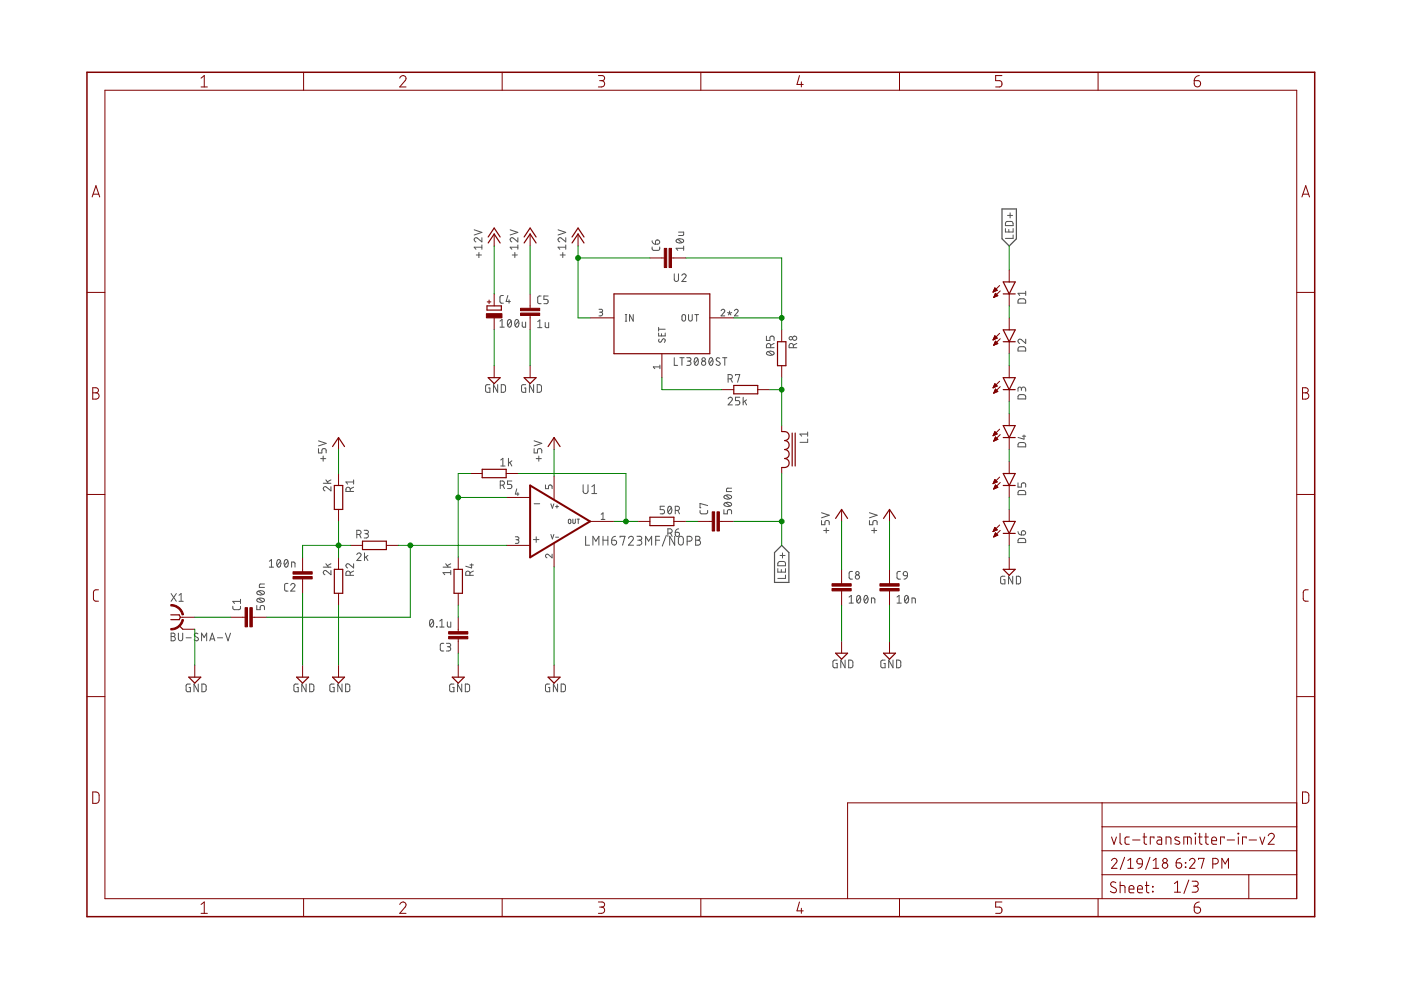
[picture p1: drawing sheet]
<svg xmlns="http://www.w3.org/2000/svg" width="297mm" height="210mm" viewBox="0 0 297 210" stroke-linecap="round" stroke-linejoin="round" font-family="sans-serif">
<g fill="none" stroke="#505050" stroke-width=".21">
<path d="M100.5 48.7l1.7 .6-1.7 .5M101 54.1h1.1M101.5 53.5v1.1M102.2 50.4v.9l-.9-.8a.44 .44 0 0 0-.7 .2 .44 .44 0 0 0 .3 .6M102.2 52.4h-1.7l.4 .5M102.2 51.9v1M108.2 48.7l1.6 .6-1.6 .5M108.6 54.1h1.1M109.2 53.5v1.1M109.8 50.4v.9l-.9-.8a.44 .44 0 0 0-.7 .2 .44 .44 0 0 0 .3 .6M109.8 52.4h-1.6l.3 .5M109.8 51.9v1"/>
<path d="M118.3 48.7l1.7 .6-1.7 .5M118.8 54.1h1M119.3 53.5v1.1M120 50.4v.9l-1-.8a.44 .44 0 0 0-.7 .2 .44 .44 0 0 0 .4 .6M120 52.4h-1.7l.4 .5M120 51.9v1M138.3 52.4v.5l.3 .2h1.1l.1-.2 .1-.5M138.3 51.1l.1 .4 .6 .3M139.1 51a.46 .46 0 0 1 .7 .1 .46 .46 0 0 1-.4 .7h-.4zM143 58.1v1.1a.44 .44 0 0 0 .4 .5 .44 .44 0 0 0 .4-.5v-1.1M143.4 50.8a1 1 0 0 1 1.5 .3 .95 .95 0 0 1-1.6 0zM143.7 50.7l.9 .7"/>
<path d="M143.9 49.2h1v.6l-1 .1M144.6 58.4a.44 .44 0 0 1 .6-.3 .44 .44 0 0 1 .1 .7l-.7 .9h.9M144.9 52.6h-1.6l.4 .5M144.9 52.2v.9M213.2 48.5v.7h1.6v-.7M213.3 47.1l1.2-.1 .3 .2v.6h-1.6zM213.6 45.7h1.1M213.9 48.7v.5M214.2 45.1v1.1M214.8 49.8v.7h-1.6M106 68.1l.4-.4v1.7M106 69.4h.9"/>
<path d="M106.7 62.7h-.5l-.2 .3v1.1l.2 .2h.5M107.7 62.7l-.4 1.2h.9M107.8 67.8l.2-.1a.97 .97 0 0 1 0 1.7 1.02 1.02 0 0 1-.2-1.6zM107.9 63.6v.7M108.4 68.1l-.7 .9M109.3 67.8l.3-.1a.97 .97 0 0 1 0 1.7 1.02 1.02 0 0 1-.3-1.6zM109.9 68.1l-.7 .9M110.7 68.3v.9l.3 .2h.4v-1.1M114 68.2l.4-.4v1.7M114 69.5h.9M114.7 62.8h-.5l-.2 .3v1.1l.2 .2h.5M115.6 68.4v.9l.3 .2h.4v-1.1"/>
<path d="M116.2 62.8h-.9v.7h.5a.46 .46 0 0 1 .4 .4 .46 .46 0 0 1-.4 .5h-.5M127 65.6h.6l.2 .2-.2 .4h-.5M127.4 66.2a.39 .39 0 0 1 .4 .4 .39 .39 0 0 1-.4 .4h-.4M132.6 68.1h.3M132.6 66.7h.3M132.7 66.7v1.4M134.3 66.7v1.4l-.8-1.4v1.4M139.6 70.6v.6h1.4v-.6M139.6 69.4v.8M139.6 69.8h1.4M139.7 71.9v.5l.3 .2 .4-.6a.38 .38 0 0 1 .6 0 .38 .38 0 0 1-.2 .6M139.9 77.8h-1.4l.3 .4"/>
<path d="M139.9 77.4v.8M140.3 70.8v.4M143 75.8v1.7h.7M144.1 75.8h1M144.6 75.8v1.7M144.7 66.8h.5l.2 .9a.38 .38 0 0 1-.4 .4 .38 .38 0 0 1-.4-.4zM145.6 75.8h.6a.36 .36 0 0 1 .3 .4 .36 .36 0 0 1-.3 .4h-.4M146 66.7v1a.39 .39 0 0 0 .4 .4 .39 .39 0 0 0 .4-.4v-1M146 76.6a.46 .46 0 0 1 .5 .4 .46 .46 0 0 1-.5 .5h-.4M147.3 66.7h.8M147.4 75.9l.2-.1a.97 .97 0 0 1 0 1.7 1.02 1.02 0 0 1-.2-1.6zM147.7 66.7v1.4"/>
<path d="M148 76.2l-.7 .9M150.5 75.9l.2-.1a.97 .97 0 0 1 0 1.7 1.02 1.02 0 0 1-.2-1.6zM151.1 76.2l-.7 .9M152.6 76l-.2-.1a.38 .38 0 0 0-.5 .1 .38 .38 0 0 0 .1 .5l.5 .3a.44 .44 0 0 1 0 .7 .44 .44 0 0 1-.7-.3M152.9 65.9a.38 .38 0 0 1 .5-.3 .38 .38 0 0 1 .1 .6l-.6 .8h.8M153.2 75.8h.9M153.7 75.8v1.7M154.3 66.3l.4 .1M154.7 66v.4M154.7 66.4l.3 .4M154.7 66.4l-.3 .4M155.1 66.3l-.4 .1"/>
<path d="M155.7 65.9a.38 .38 0 0 1 .6-.3 .38 .38 0 0 1 .1 .6l-.7 .8h.8M155.9 79.6v-.2h.9l-.4 1.6M162.5 71.3v.9h.7v-.6a.45 .45 0 0 1 .5-.3 .45 .45 0 0 1 .4 .3v.6M162.6 74.7a1.02 1.02 0 0 1 1.5 .2 .97 .97 0 0 1-1.6 0zM162.9 74.5l.9 .8M163.4 73.7v-.4a.46 .46 0 0 0-.4-.5 .46 .46 0 0 0-.5 .5v.4h1.6M164.1 72.8l-.7 .4M168.2 73.7v-.4a.46 .46 0 0 0-.4-.5 .46 .46 0 0 0-.5 .5v.4h1.6M168.9 72.8l-.7 .4M216 63.5l.3-.1h.9l.2 .2 .1 .7h-1.7zM216 73.6h1.2l.2 .2 .1 .6h-1.7zM217.5 71.9v.9l-.9-.8a.45 .45 0 0 0-.8 .2 .45 .45 0 0 0 .4 .6"/>
<path d="M217.5 61.7v1M217.5 62.2h-1.7l.4 .5M67.5 95.1v.9h.7v-.5a.46 .46 0 0 1 .5-.4 .46 .46 0 0 1 .5 .4v.5M67.5 93.5l1.7 .5-1.7 .6M68 97.2h1.1M68.5 96.7v1.1M103.9 81.6h-.7l-.2 .2v1l.2 .3 .7 .1v-.9h-.3M105.5 81.6v1.6l-.9-1.6v1.6M106.2 97.5l.4-.3v1.6M106.2 98.8h.9M106.3 81.6h.6l.2 .2 .1 .9-.3 .4-.6 .1zM107.8 97.2v1.6"/>
<path d="M108.1 98l.4 .8M108.5 97.7l-.7 .6M111.5 81.6h-.7l-.2 .2v1l.2 .3 .7 .1v-.9h-.3M113.1 81.6v1.6l-.9-1.6v1.6M113.2 95.1v.9h.8v-.5a.46 .46 0 0 1 .4-.4 .46 .46 0 0 1 .5 .4v.5M113.2 93.5l1.7 .5-1.7 .6M113.7 97.2h1.1M113.9 81.6h.6l.3 .2v.9l-.3 .4-.6 .1zM114.2 96.7v1.1M154.4 84.6a.45 .45 0 0 1 .6-.4 .45 .45 0 0 1 .2 .7l-.8 1h.9M154.4 80.3h.4a.46 .46 0 0 0 .5-.4 .46 .46 0 0 0-.5-.5h-.4v1.6M154.9 80.3l.4 .7"/>
<path d="M156.8 84.2h-.9v.7h.6a.46 .46 0 0 1 .4 .5 .46 .46 0 0 1-.4 .5h-.6M157.6 84.2v1.7M157.9 85.1l.4 .8M158.3 84.8l-.7 .5M171.2 93.1v.7h-1.6M171.2 91.6v.9M171.2 92h-1.6l.4 .5M216 83.8l1.2-.1 .2 .2 .1 .7h-1.7zM216 94l1.2-.1 .2 .2 .1 .6h-1.7zM216.6 82.5a.46 .46 0 0 1 .4-.4 .46 .46 0 0 1 .5 .4v.5M216.6 82.8v-.4a.36 .36 0 0 0-.4-.3 .36 .36 0 0 0-.4 .3v.6M216.7 92.5h.8"/>
<path d="M217.1 92.2v.9l-1.3-.3M57.1 119l.5-.4v1.6M58.9 118.7l.2-.1a.95 .95 0 0 1 0 1.6 1 1 0 0 1-.2-1.5zM59.5 119l-.7 .9M60.4 118.7l.3-.1a.95 .95 0 0 1 0 1.6 1 1 0 0 1-.3-1.5zM61 119l-.7 .9M68.5 102.5h1.7M69.1 101.7l.5 .8M69.1 119.5l.5 .7M70.2 103.2v.9l-.9-.8a.44 .44 0 0 0-.7 .2 .44 .44 0 0 0 .3 .6M70.2 101.7l-.8 .5M70.2 119.5l-.8 .4"/>
<path d="M74.3 104.2v-.5a.46 .46 0 0 0-.5-.4 .46 .46 0 0 0-.5 .4v.5h1.7M75 119.5v.9l-.9-.7a.44 .44 0 0 0-.7 .1 .44 .44 0 0 0 .3 .6M75 103.3l-.7 .4M75 102.2h-1.7l.4 .4M75 101.7v.9M75.6 117.6a.44 .44 0 0 1 .7-.3 .44 .44 0 0 1 .1 .7l-.8 .9h1M75.6 113.3h.5a.44 .44 0 0 0 .5-.4 .44 .44 0 0 0-.5-.5h-.5v1.7M76.2 113.3l.4 .8M77.2 112.4h.5a.36 .36 0 0 1 .4 .4 .36 .36 0 0 1-.4 .4h-.3M77.3 117.2v1.7M77.6 118.1l.4 .8M77.7 113.2a.46 .46 0 0 1 .4 .4 .46 .46 0 0 1-.4 .5h-.5"/>
<path d="M78 117.8l-.7 .5M94.5 119.5l.5 .7M95.6 119.5l-.8 .4M99.6 119.8h.8M100 119.5v.9l-1.3-.3M106.1 102.9h.4a.44 .44 0 0 0 .5-.5 .44 .44 0 0 0-.5-.4h-.4v1.6M106.6 102.9l.4 .7M108.5 102h-.9v.7h.6a.45 .45 0 0 1 .3 .4 .45 .45 0 0 1-.3 .5h-.6M109.3 113.8l.6 .1 .1 .2-.1 .3h-.5M109.6 103.7l-.3 1.1h.7M109.6 114.4a.39 .39 0 0 1 .4 .4 .39 .39 0 0 1-.4 .4h-.3M109.8 104.4v.7"/>
<path d="M113.1 114.4h1.2M113.2 106.8h1.2M113.7 113.8v1.2M115.7 102.8v.8h.6v-.5a.39 .39 0 0 1 .4-.3 .39 .39 0 0 1 .4 .3v.5M116.8 106.8l.3 1 .3-1M116.8 113.3l.3 1 .3-1M117.1 117.5v.8l-.8-.7a.39 .39 0 0 0-.6 .1 .39 .39 0 0 0 .3 .6M117.8 107.4h.6M117.8 113.9h.6M118.1 107.1v.6M120.5 110.2l.2-.1 .3 .1v.7l-.2 .1-.3-.1zM121.5 110.1v.8l.1 .1 .3-.1 .1-.8"/>
<path d="M122.3 110.1h.6M122.6 110.1v.9M123.6 102.8v1.3a.52 .52 0 0 0 .6 .6 .52 .52 0 0 0 .5-.6v-1.3M124.2 113.7v1.9h.8M125.5 103.2l.5-.4v1.8M125.5 104.6h1M125.7 115.6v-1.9l.6 1 .7-1v1.9M127.5 109.1l.3-.4v1.4M127.5 110.1h.7M127.8 113.7v1.9M127.8 114.5h1.1M128.9 113.7v1.9"/>
<path d="M129.7 114.5h.6a.52 .52 0 0 1 .4 .6 .52 .52 0 0 1-.5 .5 .52 .52 0 0 1-.5-.5zM130.5 113.7a.8 .8 0 0 0-.8 .8M131.5 113.9v-.2h1l-.5 1.9M133.2 114.1a.51 .51 0 0 1 .8-.4 .51 .51 0 0 1 .1 .8l-.9 1.1h1.1M135 113.7h.7a.41 .41 0 0 1 .4 .4 .41 .41 0 0 1-.4 .4h-.5M135.6 114.5a.53 .53 0 0 1 .5 .6 .53 .53 0 0 1-.5 .5h-.6M136.9 115.6v-1.9l.6 1 .7-1v1.9M139 114.5h.8M139.8 113.7h-.8v1.9M140.9 107.3h-.9v.8h.5a.45 .45 0 0 1 .4 .4 .45 .45 0 0 1-.4 .4h-.5M141.3 113.5l-.9 2.3M141.6 113h.5a.46 .46 0 0 0 .4-.4 .46 .46 0 0 0-.4-.5h-.5v1.6"/>
<path d="M141.8 107.4l.2-.1a.93 .93 0 0 1 0 1.6 1.02 1.02 0 0 1-.2-1.5zM142.2 113l.3 .7M142.3 107.7l-.7 .9M143 113.7v1.9l-1-1.9v1.9M143.2 108.2h.4a.44 .44 0 0 0 .5-.4 .44 .44 0 0 0-.5-.5h-.4v1.6M143.2 112.9h.5a.45 .45 0 0 1 .4 .5 .45 .45 0 0 1-.5 .4 .45 .45 0 0 1-.4-.5zM143.7 108.2l.4 .7M143.9 112.1l-.6 .3-.1 .5M144 113.9l.3-.2 .5 .2 .1 1.2a.53 .53 0 0 1-.5 .5 .53 .53 0 0 1-.6-.5zM145.7 114.7h.5a.52 .52 0 0 0 .5-.5 .52 .52 0 0 0-.5-.5h-.5v1.9M147.5 113.7h.5a.41 .41 0 0 1 .4 .4 .41 .41 0 0 1-.4 .4 .53 .53 0 0 1 .5 .6 .53 .53 0 0 1-.5 .5h-.5zM147.5 114.5h.5"/>
<path d="M148.4 108.2v.5l.4 .2h1l.2-.2v-.5M150 107.2l-1.6-.5v1h.2M153.5 108.1v.8h.7v-.5a.45 .45 0 0 1 .5-.4 .45 .45 0 0 1 .4 .4v.5M153.6 106.7a1.02 1.02 0 0 1 1.5 .2 .95 .95 0 0 1-1.6 0zM153.6 105.1a1.02 1.02 0 0 1 1.5 .3 .95 .95 0 0 1-1.6 0zM153.9 106.6l.8 .7M153.9 105l.8 .7M155.1 103.5h-.8l-.3 .3v.4h1.1M165.1 119.2l1.2-.1 .2 .2v.7h-1.6zM165.4 117.8h1.1M165.9 117.2v1.1M174.2 110.4v.9h.7v-.6a.46 .46 0 0 1 .5-.3 .46 .46 0 0 1 .4 .3v.6"/>
<path d="M174.2 108.7l1.6 .5-1.6 .6M174.6 112.5h1.1M175.2 111.9v1.1M184.3 110.4v.9h.8v-.6a.46 .46 0 0 1 .4-.3 .46 .46 0 0 1 .5 .3v.6M184.3 108.7l1.7 .5-1.7 .6M184.8 112.5h1.1M185.3 111.9v1.1M215.8 102.4v.9h.8v-.6a.46 .46 0 0 1 .4-.3 .46 .46 0 0 1 .5 .3v.6M215.8 112.7l.3 .6 .5 .1M216 104.1l1.2-.1 .2 .3 .1 .6h-1.7zM216 114.3l1.2-.1 .2 .2 .1 .6h-1.7zM216.7 112.6a.46 .46 0 0 1 .7 .2 .46 .46 0 0 1-.4 .6h-.4z"/>
<path d="M36.3 134.2h.4a.36 .36 0 0 1 .4 .4 .36 .36 0 0 1-.4 .4 .46 .46 0 0 1 .5 .4 .46 .46 0 0 1-.5 .5h-.4zM36.3 135h.4M36.3 125.9l1.1 1.6M37.4 125.9l-1.1 1.6M37.8 134.2v1.2a.46 .46 0 0 0 .5 .5 .46 .46 0 0 0 .4-.5v-1.2M38 126.2l.4-.3v1.6M38 127.5h.8M39.5 135.2h1M42 134.4l-.2-.1a.38 .38 0 0 0-.5 .1 .38 .38 0 0 0 .1 .5l.5 .3a.44 .44 0 0 1-.1 .7 .44 .44 0 0 1-.6-.3M42.7 135.9v-1.7l.6 .9 .5-.9v1.7M44.5 135.9l.5-1.7 .6 1.7M44.6 135.5h.8"/>
<path d="M46.1 135.2h1.1M47.8 134.2l.5 1.7 .6-1.7M49.4 128.5v.6l.3 .2 1.1-.1 .2-.1v-.6M51 127.1v.9M51 127.5h-1.6l.3 .5M54.4 128.4v.9h.8v-.6a.46 .46 0 0 1 .4-.3 .46 .46 0 0 1 .5 .3v.6M54.5 127a1.02 1.02 0 0 1 1.6 .3 .97 .97 0 0 1-1.7 0zM54.5 125.5a1 1 0 0 1 1.6 .2 .95 .95 0 0 1-1.7 0zM54.8 126.9l.9 .7M54.8 125.3l.9 .7M56.1 123.8h-1l-.1 .3v.4h1.1M57.1 120.2h.9"/>
<path d="M61.1 123.7h-.5l-.3 .4 .1 1 .2 .2h.5M61.6 124.1a.45 .45 0 0 1 .7-.4 .45 .45 0 0 1 .1 .7l-.8 .9h.9M61.8 120.2v-1l.7 .1v.9M68.5 120.2h1.7M70.2 120.9v1l-.9-.8a.44 .44 0 0 0-.7 .1 .44 .44 0 0 0 .3 .7M74.3 122v-.5a.46 .46 0 0 0-.5-.4 .46 .46 0 0 0-.5 .4v.5h1.7M75 121.1l-.7 .3M91.2 131.4l.3-.1a.97 .97 0 0 1 0 1.6 1.02 1.02 0 0 1-.3-1.5zM91.9 131.7l-.8 .9M92.6 132.9h.1M93.2 132.9h.9M93.2 131.7l.5-.4v1.6"/>
<path d="M93.9 120.2h1.7M94.1 136.4h-.5l-.3 .4 .1 1 .2 .2h.5M94.7 136.4h.5a.36 .36 0 0 1 .4 .4 .36 .36 0 0 1-.4 .3h-.4M94.8 131.9l.1 .9 .2 .1h.5v-1M95.1 137.1a.46 .46 0 0 1 .5 .5 .46 .46 0 0 1-.5 .4h-.4M95.6 121.4h-1.7l.4 .5M95.6 120.9v1M99.6 122v-.5a.44 .44 0 0 0-.4-.4 .44 .44 0 0 0-.5 .4v.5h1.7M100.4 121.1l-.8 .3M164.9 120.6v.7h1.6v-.7M165.7 120.8v.5M166.5 121.9v.7h-1.6"/>
<path d="M177.5 140h-.5l-.4 .2v1l.2 .4h.7v-.9h-.3M179.2 140v1.6l-.9-1.6v1.6M179.9 140h.7l.2 .2v1.1l-.2 .2-.7 .1zM180 126.6l.5-.4v1.7M180 127.9h.9M180.7 121.2l-.6 .1-.1 .2 .1 1.1 .2 .2h.4M181.8 126.4l.2-.2a.95 .95 0 0 1 0 1.7 1.02 1.02 0 0 1-.2-1.5zM182.4 126.6l-.7 .9M183.4 126.4l.2-.2a.95 .95 0 0 1 0 1.7 1.02 1.02 0 0 1-.2-1.5zM184 126.6l-.8 .9M184.8 127.9v-1.1l.6 .1 .1 1M187.7 140h-.6l-.3 .2v1.2l.2 .2h.7v-.9h-.3"/>
<path d="M189.3 140v1.6l-.9-1.6v1.6M190.1 140h.6l.3 .2v1.1l-.3 .2-.6 .1zM190.2 127.9h.9M190.2 126.6l.4-.4v1.7M190.9 121.2l-.6 .1-.1 .2v1.1l.2 .2h.5M191.6 121.3l.3-.1 .4 .1 .1 .8-.8-.1-.1-.4zM192 126.4l.2-.2a.95 .95 0 0 1 0 1.7 1.02 1.02 0 0 1-.2-1.5zM192.4 122.1l-.3 .6-.4 .1M192.6 126.6l-.8 .9M193.4 127.9v-1.1l.6 .1 .1 1M213.1 122.2h-.6l-.3 .2v1.2l.2 .2h.7v-.9h-.3M214.7 122.2v1.6l-.9-1.6v1.6"/>
<path d="M215.5 122.2h.6l.3 .3v1l-.3 .3h-.6zM40.4 145l-.7 .1-.2 .2v1l.2 .3 .7 .1v-.9h-.3M42 145v1.7l-.9-1.7v1.7M42.8 145l.6 .1 .3 .2v.9l-.3 .4-.6 .1zM63.2 145l-.7 .1-.1 .2-.1 1 .2 .3 .7 .1v-.9h-.3M64.9 145v1.7l-.9-1.7v1.7M65.7 145l.6 .1 .2 .2v1.1l-.2 .2-.6 .1zM70.8 145l-.6 .1-.2 .2-.1 1 .3 .3 .6 .1v-.9h-.2M72.5 145v1.7l-.9-1.7v1.7M73.3 145l.6 .1 .2 .2v1.1l-.2 .2-.6 .1zM96.2 145l-.7 .1-.1 .2-.1 1 .2 .3 .7 .1v-.9h-.2M97.9 145v1.7l-.9-1.7v1.7"/>
<path d="M98.7 145l.6 .1 .2 .2v1.1l-.2 .2-.6 .1zM116.5 145l-.6 .1-.2 .2v1l.2 .3 .6 .1v-.9h-.2M118.2 145v1.7l-.9-1.7v1.7M119 145l.6 .1 .2 .2 .1 .9-.3 .4-.6 .1z"/>
<circle cx="149.2" cy="77" r=".45"/>
<circle cx="149.2" cy="76.2" r=".36"/>
<circle cx="167.7" cy="71.7" r=".36"/>
<circle cx="168.5" cy="71.7" r=".45"/>
<circle cx="181.8" cy="121.5" r=".36"/>
<circle cx="181.8" cy="122.3" r=".46"/>
</g>
<path d="M212.4 44.3h3.1v6.3l-1.5 1.6-1.6-1.6zM165.7 115.6l1.6 1.6v6.3h-3.1v-6.3z" fill="none" stroke="#505050" stroke-width=".25"/>
<g fill="none" stroke="#800000" stroke-width=".21">
<path d="M22.2 19.1h252.7v171.4h-252.7zM42.6 16.6l.7-.6v2.4M42.6 18.4h1.4M64.4 15.3v3.8M84.8 16.6a.66 .66 0 0 1 .9-.5 .66 .66 0 0 1 .2 1l-1.1 1.3h1.3M106.5 15.3v3.8M126.9 16h.8a.54 .54 0 0 1 .5 .6 .54 .54 0 0 1-.5 .5h-.6M127.5 17.1a.67 .67 0 0 1 .7 .7 .67 .67 0 0 1-.7 .6h-.6M148.6 15.3v3.8M169.5 16l-.5 1.9h1.3M169.9 17.4v1M190.7 15.3v3.8"/>
<path d="M212.4 16h-1.3v1.1h.8a.68 .68 0 0 1 .5 .7 .68 .68 0 0 1-.5 .6h-.8M232.8 15.3v3.8M253.2 17.1h.8a.68 .68 0 0 1 .5 .8 .68 .68 0 0 1-.7 .5 .68 .68 0 0 1-.6-.6zM254.3 16l-.8 .3-.3 .8M19.5 41.8l.8-2.4 .8 2.4M19.7 41.2h1.2M104.8 49.6v2.6M112.4 49.6v2.6M122.6 49.6v2.6M137.8 54.7h3M142.4 54.7h3M214 57.2v2.6"/>
<path d="M276 41.8l.8-2.4 .8 2.4M276.2 41.2h1.2M18.4 62h3.8M103.3 64h.8M103.7 63.6v.8M104.8 62.3v2.6M104.8 67.4v2.5M104.8 77.5v2.6M112.4 62.3v3.1M112.4 66.9v3M112.4 77.5v2.6M125.1 67.4h5.1"/>
<path d="M140.3 75v5.1M150.5 67.4h5.1M165.7 69.9v2.6M165.7 77.5v2.6M210.6 61.9h.1M210.6 72.1h.1M210.6 61.8h.2M210.6 71.9h.3M210.7 61.7h.4M210.7 71.8h.5M210.7 61.6h.7M210.7 63h.1"/>
<path d="M210.7 71.7h.7M210.7 73.1h.2M210.8 61.4h.5M210.8 62.9h.3M210.8 71.6h.5M210.8 73h.4M210.8 61.3h.4M210.8 62.8h.6M210.8 71.4h.4M210.8 72.9h.7M210.9 61.2h.2M210.9 62.7h.6"/>
<path d="M210.9 71.3h.2M210.9 72.8h.6M210.9 62.5h.5M210.9 61l-.4 .9M210.9 61l.5 .6M210.9 61.1h.1M210.9 71.2l-.4 .9M210.9 71.2l.5 .5M210.9 71.2h.1M210.9 72.6h.5M211 62.4h.3M211 72.5h.3"/>
<path d="M211 62.3h.2M211 72.4h.1M211.1 62.2l.5 .5-.9 .4zM211.1 72.3l.5 .5-.9 .4zM211.4 61.6l-.9 .3M211.4 71.7l-.9 .4M211.9 60.5l-1.4 1.4M211.9 70.7l-1.4 1.4M212.1 61.7l-1.4 1.4M212.1 71.8l-1.4 1.4M214 62.3v2.6M214 67.4v2.5"/>
<path d="M214 72.5v2.5M214 77.5v2.6M274.9 62h3.8M19.7 82.2h.6a.54 .54 0 0 1 .6 .6 .54 .54 0 0 1-.6 .5 .67 .67 0 0 1 .7 .7 .67 .67 0 0 1-.7 .6h-.6zM19.7 83.3h.6M71.8 92.8v2.5M117.5 92.8v2.5M153 82.6h2.6M160.7 82.6h2.5M165.7 90.2v1.3M165.7 99.1v1.3M210.6 82.2h.1"/>
<path d="M210.6 92.3h.2M210.6 82.1h.4M210.7 92.2h.3M210.7 81.9h.5M210.7 92.1h.6M210.7 93.5h.1M210.7 83.3h.2M210.7 81.8h.7M210.7 91.9h.7M210.7 93.4h.3M210.8 81.7h.5M210.8 83.1h.4"/>
<path d="M210.8 91.8h.5M210.8 93.3h.5M210.8 81.6h.4M210.8 83h.7M210.8 91.7h.3M210.8 93.2h.8M210.9 81.4h.1M210.9 82.9h.6M210.9 91.6h.1M210.9 93h.6M210.9 82.8h.4M210.9 91.5l.5 .5-.9 .4z"/>
<path d="M210.9 92.9h.4M211 82.7h.2M211 92.8h.2M211 82.5h.1M211.1 82.5l.5 .5-.9 .4zM211.1 92.6l-.4 .9M211.1 92.6l.5 .6M211.1 92.7h.1M211.4 81.9l-.5-.6-.4 .9M211.4 81.9l-.9 .3M211.6 93.2l-.9 .3M211.9 80.8l-1.4 1.4"/>
<path d="M211.9 91l-1.4 1.4M212.1 82l-1.4 1.4M212.1 92.1l-1.4 1.4M214 82.6v2.6M214 87.7v2.5M214 92.8v2.5M214 97.9v2.5M276.2 82.2h.6a.54 .54 0 0 1 .6 .6 .54 .54 0 0 1-.6 .5 .67 .67 0 0 1 .7 .7 .67 .67 0 0 1-.7 .6h-.6zM276.2 83.3h.6M18.4 104.8h3.8M64.2 118.2v3M71.8 100.4v2.5"/>
<path d="M71.8 108v2.6M71.8 118.2v2.5M74.3 115.6h2.6M81.9 115.6h2.6M97.2 118.2v2.5M99.7 100.4h2.5M107.3 100.4h2.6M107.4 115.6h5M107.4 105.5h5M117.5 100.9v5.1M117.5 115.1v5.1M125.1 110.6h5.1"/>
<path d="M135.3 110.6h2.5M142.9 110.6h2.5M148 110.6h3M152.5 110.6h3.1M178.4 108v2.6M188.6 108v2.6M210.6 112.7h.1M210.6 102.4h.2M210.6 112.6h.3M210.7 102.3h.4M210.7 112.5h.5M210.7 103.7h.1"/>
<path d="M210.7 102.2h.7M210.7 112.3h.7M210.7 113.8h.1M210.8 102.1h.5M210.8 103.5h.3M210.8 112.2h.5M210.8 113.7h.3M210.8 102h.4M210.8 103.4h.5M210.8 112.1h.4M210.8 113.5h.6M210.9 101.8h.2"/>
<path d="M210.9 103.3h.6M210.9 112h.2M210.9 113.4h.6M210.9 101.7h.1M210.9 103.2h.5M210.9 101.7l.5 .5-.9 .4zM210.9 111.8l-.4 .9M210.9 111.8l.5 .5M210.9 111.8h.1M210.9 113.3h.5M211 103h.3M211 113.2h.3"/>
<path d="M211 102.9h.2M211 113.1h.2M211.1 113l.5 .5-.9 .4zM211.4 112.3l-.9 .4M211.6 103.3l-.5-.5-.4 .9M211.6 103.3l-.9 .4M211.9 101.2l-1.4 1.4M211.9 111.3l-1.4 1.4M212.1 102.3l-1.4 1.4M212.1 112.5l-1.4 1.4M214 102.9v2.6M214 108v2.6"/>
<path d="M214 113.1v2.5M214 118.2v2.5M274.9 104.8h3.8M20.9 125.1h-.8l-.3 .5v1.5l.4 .3 .7 .1M38.2 130.9h3.1M38.8 133.4h2.5M48.9 130.9h3.1M53.5 130.9h3M64.2 122.7v3.1M71.8 125.8v2.5M97.2 125.8v2.5M97.2 130.9v3"/>
<path d="M97.2 135.4v3.1M178.4 120.7v3.1M178.4 125.3v3M178.4 136v2.5M188.6 120.7v3.1M188.6 125.3v3M188.6 136v2.5M277.4 125.1h-.8l-.3 .5 .1 1.7 .3 .1 .7 .1M18.4 147.7h3.8M41.3 141v2.6M64.2 141v2.6M71.8 141v2.6"/>
<path d="M97.2 141v2.6M117.5 141v2.6M274.9 147.7h3.8M19.7 167.9a1.19 1.19 0 0 1 1.2 .3l.1 .4-.1 1.5a1.19 1.19 0 0 1-1.2 .2zM233.7 170.2v20.3M233.7 175.3h41.2M235.7 177.5l.5 1.5 .5-1.5M237.5 176.7v2.1l.3 .2M239.4 177.5h-.6l-.3 .3 .1 1.1 .8 .1M240.1 178.1h1.6M242.3 177.5h.8M242.6 176.7v2.1l.5 .2"/>
<path d="M244.7 177.7v-.2h-.8v1.5M245.4 177.5h.7l.2 .2v1.3h-.6a.46 .46 0 0 1-.4-.4 .46 .46 0 0 1 .4-.5h.6M247.2 179v-1.5l.9 .1 .2 1.4M250 177.6l-.7-.1-.2 .4 1 .6v.4l-.3 .1-.7-.1M251 179v-1.5l1.4 .1 .2 1.4M251.8 177.5v1.5M253.4 176.7l.1 .1zM253.4 177.5v1.5M254.1 177.5h.8M254.4 176.7v2.1l.5 .2M255.4 177.5h.8M255.7 176.7v2.1l.5 .2"/>
<path d="M256.9 178.2h1a.55 .55 0 0 0-.3-.7 .55 .55 0 0 0-.7 .5l.1 .9 .9 .1M259.6 177.7v-.2h-.8v1.5M260.2 178.1h1.5M262.5 176.7l.1 .1zM262.6 177.5v1.5M264.2 177.7v-.2h-.8v1.5M264.8 178.1h1.6M267.1 177.5l.5 1.5 .6-1.5M268.9 177.2a.64 .64 0 0 1 .9-.5 .64 .64 0 0 1 .2 1l-1.1 1.3h1.3M274.9 170.2h-95.2v20.3M276.2 167.9l.9 .1 .4 .4v1.5l-.4 .4h-.9zM42.6 191.8l.7-.6v2.5"/>
<path d="M42.6 193.7h1.4M64.4 190.5v3.9M84.8 191.8a.66 .66 0 0 1 .9-.5 .66 .66 0 0 1 .2 1l-1.1 1.4h1.3M106.5 190.5v3.9M126.9 191.2h.8a.54 .54 0 0 1 .5 .6 .54 .54 0 0 1-.5 .5h-.6M127.5 192.3a.67 .67 0 0 1 .7 .7 .67 .67 0 0 1-.7 .7h-.6M148.6 190.5v3.9M169.5 191.2l-.5 1.9h1.3M169.9 192.6v1.1M190.7 190.5v3.9M212.4 191.2h-1.3v1.1h.8a.68 .68 0 0 1 .5 .7 .68 .68 0 0 1-.5 .7h-.8M232.8 190.5v3.9"/>
<path d="M233.7 185.5h41.2M233.7 180.4h41.2M235.6 182.5a.58 .58 0 0 1 .9-.5 .58 .58 0 0 1 .1 .9l-1 1.2h1.2M236.6 187.2a.58 .58 0 0 0-.9-.1 .58 .58 0 0 0 0 .8l.8 .4a.54 .54 0 0 1 .1 .8 .54 .54 0 0 1-.7 .2l-.5-.3M237.5 187.7l.9 .2 .1 1.4M237.5 187v2.3M238.4 181.8l-.9 2.5M239.1 184.1h1.2M239.1 182.5l.6-.5v2.1M239.4 188.5h1a.54 .54 0 0 0-.4-.7 .54 .54 0 0 0-.6 .5l.1 .9 .9 .1M241.2 182.2l.3-.2 .6 .2 .1 1-1-.2-.2-.3zM241.2 188.5h1a.54 .54 0 0 0-.4-.7 .54 .54 0 0 0-.6 .5l.1 .9 .9 .1"/>
<path d="M242.2 183.2l-.3 .6-.6 .3M242.8 187.7h.8M243.1 187v2.1l.5 .2M243.8 181.8l-.9 2.5M244.3 187.9l.2 .2zM244.3 189l.2 .1zM244.5 184.1h1.2M244.5 182.5l.6-.5v2.1M249 187.3l.7-.5v2.4M249 189.2h1.3M249.4 182.9h.7a.59 .59 0 0 1 .4 .7 .59 .59 0 0 1-.6 .5 .59 .59 0 0 1-.5-.6zM250.3 182l-.7 .3-.2 .6"/>
<path d="M251.3 182.9l.1 .1zM251.3 183.8l.1 .1zM252.1 186.6l-1.1 2.8M252.2 182.5a.58 .58 0 0 1 .8-.5 .58 .58 0 0 1 .2 .9l-1 1.2h1.2M252.8 186.8h.7a.52 .52 0 0 1 .6 .6 .52 .52 0 0 1-.6 .5h-.5M253.2 192.3h.8a.68 .68 0 0 1 .5 .8 .68 .68 0 0 1-.7 .6 .68 .68 0 0 1-.6-.7zM253.4 187.9a.65 .65 0 0 1 .7 .6 .65 .65 0 0 1-.7 .7h-.6M254.1 182.2v-.2h1.2l-.6 2.1M254.3 191.2l-.8 .4-.3 .7M257.1 183.2h.6a.59 .59 0 0 0 .6-.6 .59 .59 0 0 0-.6-.6h-.6v2.1M259.1 184.1v-2.1l.7 1.2 .7-1.2v2.1M264.8 185.5v5"/>
<circle cx="247" cy="183.5" r=".58"/>
<circle cx="247" cy="182.5" r=".47"/>
</g>
<path d="M18.4 15.3h260.3v179.1h-260.3z" fill="none" stroke="#800000" stroke-width=".32"/>
<g fill="none" stroke="#800000" stroke-width=".25">
<path d="M103.5 51.5l1.3-1.9 1.2 1.9M103.5 50.2l1.3-1.9 1.2 1.9M111.1 51.5l1.3-1.9 1.3 1.9M111.1 50.2l1.3-1.9 1.3 1.9M121.3 51.5l1.3-1.9 1.2 1.9M121.3 50.2l1.3-1.9 1.2 1.9M212.7 59.8h2.5l-1.2 2.5zM103.3 64.9h3v.8h-3zM130.2 62.3h20.3v12.7h-20.3zM164.8 72.5h1.8v5h-1.8zM212.7 62.3h2.5M212.7 69.9h2.5l-1.2 2.6z"/>
<path d="M212.7 72.5h2.5M70.5 94.7l1.3-1.9 1.2 1.9M102.2 99.5h5.1v1.8h-5.1zM103.5 80.1h2.5l-1.2 1.2zM111.1 80.1h2.6l-1.3 1.2zM116.2 94.7l1.3-1.9 1.2 1.9M155.6 81.7h5.1v1.8h-5.1zM165.7 91.5a1.12 1.12 0 0 1 1.6 1.1 .91 .91 0 0 1-.9 .8 .95 .95 0 0 1 .9 1 .95 .95 0 0 1-.9 .9 .95 .95 0 0 1 .9 1 .95 .95 0 0 1-.9 .9 .95 .95 0 0 1 .9 1 .95 .95 0 0 1-.9 .9h-.7M168 91.8v7M168.6 91.8v7M212.7 80.1h2.5l-1.2 2.5zM212.7 82.6h2.5"/>
<path d="M212.7 90.2h2.5l-1.2 2.6zM212.7 92.8h2.5M70.9 102.9h1.8v5.1h-1.8zM76.9 114.7h5v1.8h-5zM137.8 109.7h5.1v1.7h-5.1zM177.2 109.9l1.2-1.9 1.3 1.9M187.3 109.9l1.3-1.9 1.3 1.9M212.7 100.4h2.5l-1.2 2.5zM212.7 102.9h2.5M212.7 110.6h2.5l-1.2 2.5zM212.7 113.1h2.5M36.2 130.4h1.8l.2 .5-.2 .5h-1.8"/>
<path d="M38 132.7l.8 .7M70.9 120.7h1.8v5.1h-1.8zM96.3 120.7h1.7v5.1h-1.7zM177.2 138.5h2.5l-1.3 1.3zM187.3 138.5h2.6l-1.3 1.3zM212.7 120.7h2.5l-1.2 1.3zM40 143.6h2.6l-1.3 1.2zM62.9 143.6h2.5l-1.2 1.2zM70.5 143.6h2.5l-1.2 1.2zM95.9 143.6h2.5l-1.2 1.2zM116.2 143.6h2.5l-1.2 1.2z"/>
</g>
<g fill="#800000" stroke="#800000" stroke-width=".21">
<path d="M36.2 128.2a2.68 2.68 0 0 1 2.7 2.1l-.3 .1a2.4 2.4 0 0 0-2.4-1.9z" fill-rule="evenodd"/>
<path d="M36.2 133.3a2.39 2.39 0 0 0 2.4-2l.3 .1a2.69 2.69 0 0 1-2.7 2.2z" fill-rule="evenodd"/>
</g>
<g fill="#800000" stroke="#800000" stroke-width=".21">
<path d="M152 108.5h.5v4.1h-.5z"/>
<path d="M151 108.5h.5v4.1h-.5z"/>
<path d="M110.4 66.4h4v.5h-4z"/>
<path d="M110.4 65.4h4v.5h-4z"/>
<path d="M176.4 124.8h4.1v.5h-4.1z"/>
<path d="M176.4 123.8h4.1v.5h-4.1z"/>
<path d="M186.6 124.8h4v.5h-4z"/>
<path d="M186.6 123.8h4v.5h-4z"/>
<path d="M141.9 52.7h.5v4h-.5z"/>
<path d="M140.8 52.7h.6v4h-.6z"/>
<path d="M95.1 133.9h4.1v.5h-4.1z"/>
<path d="M95.1 134.9h4.1v.5h-4.1z"/>
<path d="M53 128.8h.5v4.1h-.5z"/>
<path d="M52 128.8h.5v4.1h-.5z"/>
<path d="M103.1 66.5h3.3v.9h-3.3z"/>
<path d="M62.1 121.2h4.1v.5h-4.1z"/>
<path d="M62.1 122.2h4.1v.5h-4.1z"/>
</g>
<path d="M112.4 102.9l12.7 7.7-12.7 7.6z" fill="none" stroke="#800000" stroke-width=".42"/>
<g fill="none" stroke="#008000" stroke-width=".21">
<path d="M104.8 52.2v10.1M112.4 52.2v10.1M122.6 54.7h15.2M122.6 52.2v15.2h2.5M145.4 54.7h20.3v15.2M214 52.2v5M104.8 69.9v7.6M112.4 69.9v7.6M155.6 67.4h10.1M214 64.9v2.5M214 75v2.5M71.8 95.3v5.1"/>
<path d="M117.5 95.3v5.6M140.3 80.1v2.5h12.7M163.2 82.6h2.5M165.7 80.1v10.1M214 85.2v2.5M214 95.3v2.6M71.8 110.6v7.6M74.3 115.6h-10.1v2.6M84.5 115.6h22.9M87 115.6v15.3h-30.5M97.2 105.5h10.2M99.7 100.4h-2.5v17.8"/>
<path d="M109.9 100.4h22.8v10.2M130.2 110.6h5.1M145.4 110.6h2.6M155.6 110.6h10.1M165.7 100.4v15.2M178.4 110.6v10.1M188.6 110.6v10.1M214 105.5v2.5M214 115.6v2.6M41.3 133.4v7.6M41.3 130.9h7.6M64.2 125.8v15.2"/>
<path d="M71.8 128.3v12.7M97.2 128.3v2.6M97.2 138.5v2.5M117.5 120.2v20.8M178.4 128.3v7.7M188.6 128.3v7.7"/>
</g>
<g fill="#008000" stroke="#008000" stroke-width=".21">
<circle cx="132.7" cy="110.6" r=".51"/>
<circle cx="165.7" cy="110.6" r=".51"/>
<circle cx="165.7" cy="67.4" r=".51"/>
<circle cx="165.7" cy="82.6" r=".51"/>
<circle cx="97.2" cy="105.5" r=".51"/>
<circle cx="71.8" cy="115.6" r=".51"/>
<circle cx="87" cy="115.6" r=".51"/>
<circle cx="122.6" cy="54.7" r=".51"/>
</g>
</svg>
